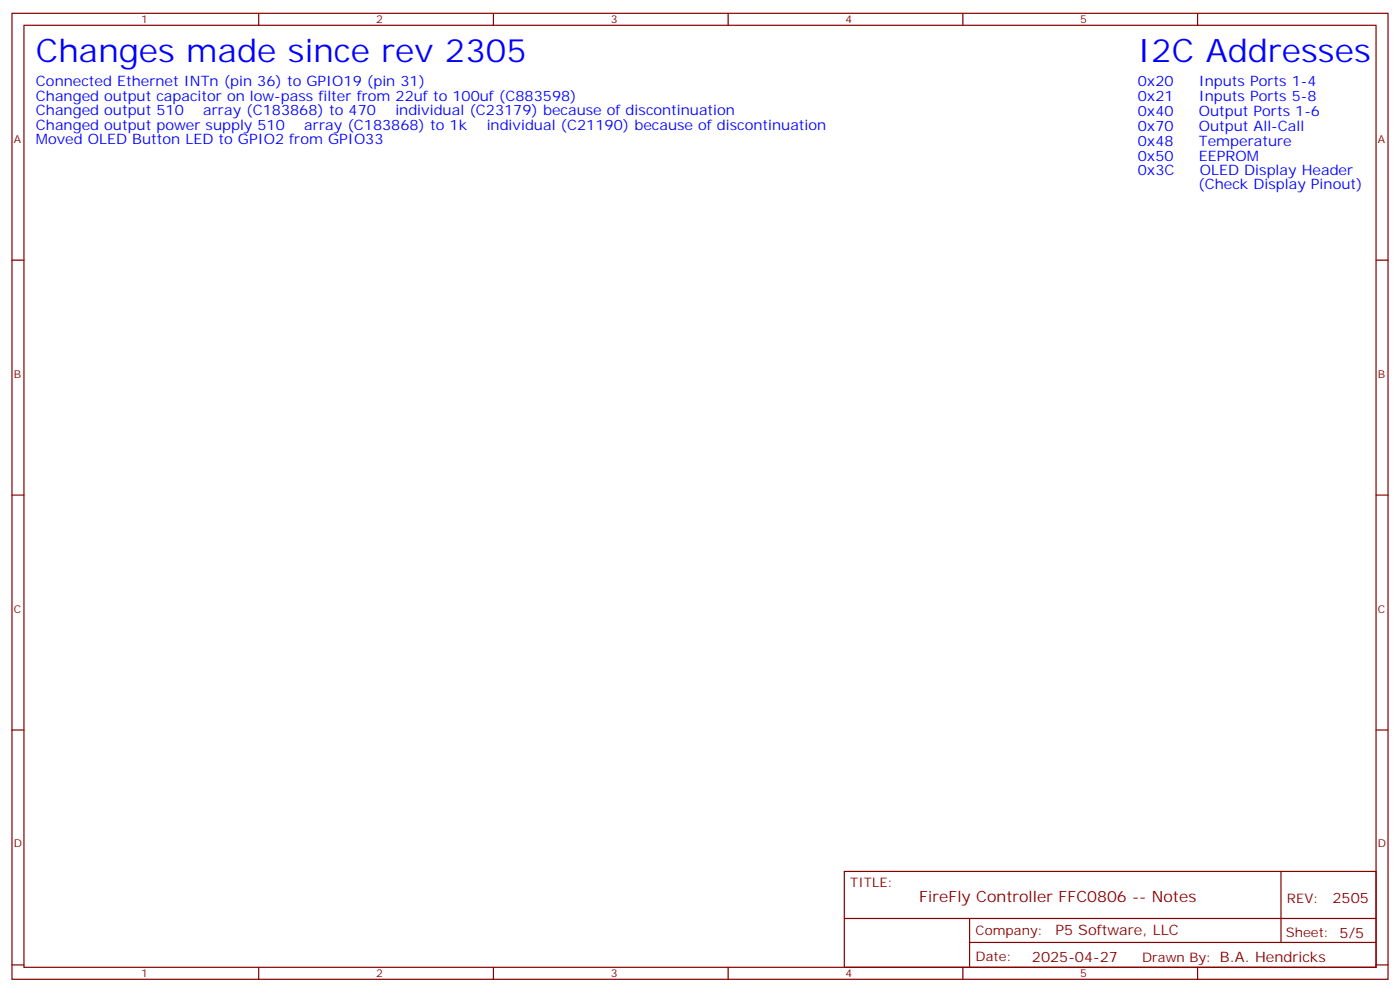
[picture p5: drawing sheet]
<svg xmlns="http://www.w3.org/2000/svg" width="412mm" height="292mm" viewBox="0 0 412 292" stroke-linecap="round" stroke-linejoin="round" font-family="sans-serif">
<defs><g id="words">
<g font-size="9.5" fill="#00f">
<text x="10.6" y="18.4">Changes made since rev 2305</text>
<text x="335.1" y="18.4">I2C Addresses</text>
</g>
<text font-size="4.6" fill="#800" x="270.8" y="265.5">FireFly Controller FFC0806 -- Notes</text>
<g font-size="4.2" fill="#00f">
<text x="10.6" y="25.4">Connected Ethernet INTn (pin 36) to GPIO19 (pin 31)</text>
<text x="10.6" y="29.7">Changed output capacitor on low-pass filter from 22uf to 100uf (C883598)</text>
<text x="335.1" y="25.4">0x20</text>
<text x="335.1" y="29.7">0x21</text>
<text x="353.1" y="25.4">Inputs Ports 1-4</text>
<text x="353.1" y="29.7">Inputs Ports 5-8</text>
<text x="10.6" y="33.9">Changed output 510</text>
<text x="59.9" y="33.9">array (C183868) to 470</text>
<text x="116.5" y="33.9">individual (C23179) because of discontinuation</text>
<text x="335.1" y="34.3">0x40</text>
<text x="353.1" y="34.3">Output Ports 1-6</text>
<text x="10.6" y="38.1">Changed output power supply 510</text>
<text x="89.6" y="38.1">array (C183868) to 1k</text>
<text x="143.4" y="38.1">individual (C21190) because of discontinuation</text>
<text x="335.1" y="38.5">0x70</text>
<text x="353.1" y="38.5">Output All-Call</text>
<text x="10.6" y="42.4">Moved OLED Button LED to GPIO2 from GPIO33</text>
<text x="335.1" y="43.1">0x48</text>
<text x="335.1" y="47.3">0x50</text>
<text x="353.1" y="43.1">Temperature</text>
<text x="353.1" y="47.3">EEPROM</text>
<text x="335.1" y="51.5">0x3C</text>
<text x="353.4" y="51.5">OLED Display Header</text>
<text x="353" y="55.8">(Check Display Pinout)</text>
</g>
<g font-size="4.2" fill="#800">
<text x="392.5" y="265.8">2505</text>
<text x="310.9" y="275.3">P5 Software, LLC</text>
<text x="304" y="283.1">2025-04-27</text>
</g>
<g font-size="3.9" fill="#800">
<text x="250.5" y="261.1">TITLE:</text>
<text x="379.1" y="265.8">REV:</text>
<text x="287.4" y="275.3">Company:</text>
<text x="378.7" y="275.9">Sheet: 5/5</text>
<text x="287.4" y="283">Date:</text>
<text x="336.4" y="283.1">Drawn By: B.A. Hendricks</text>
</g>
<g font-size="3.2" fill="#800">
<text x="41.6" y="6.9">1</text>
<text x="110.8" y="6.9">2</text>
<text x="179.9" y="6.9">3</text>
<text x="249.1" y="6.9">4</text>
<text x="318.2" y="6.9">5</text>
<text x="4.1" y="42">A</text>
<text x="405.9" y="42">A</text>
<text x="4.1" y="111.2">B</text>
<text x="405.9" y="111.2">B</text>
<text x="4.1" y="180.3">C</text>
<text x="405.9" y="180.3">C</text>
<text x="4.1" y="249.4">D</text>
<text x="405.9" y="249.4">D</text>
<text x="41.6" y="287.7">1</text>
<text x="110.8" y="287.7">2</text>
<text x="179.9" y="287.7">3</text>
<text x="249.1" y="287.7">4</text>
<text x="318.2" y="287.7">5</text>
</g>
</g></defs>
<g fill="none" stroke="#870000" stroke-width=".35">
<path d="M3.5 3.9h405.4v284.4h-405.4zM7.1 7.4h398.2v277.3h-398.2zM76.2 3.9v3.5M145.3 3.9v3.5M214.5 3.9v3.5M283.6 3.9v3.5M352.8 3.9v3.5M3.5 76.6h3.6M405.3 76.6h3.6M3.5 145.7h3.6M405.3 145.7h3.6M3.5 214.9h3.6"/>
<path d="M405.3 214.9h3.6M248.7 256.5h156.6v28.2h-156.6zM377.3 256.5v20.9M248.7 270.4h156.5M285.6 277.4h119.6M285.6 270.4v14.1M3.5 284h3.6M76.2 284.7v3.6M145.3 284.7v3.6M214.5 284.7v3.6M283.6 284.7v3.6M352.8 284.7v3.6"/>
<path d="M405.3 284h3.6"/>
</g>
<use href="#words"/>
</svg>
